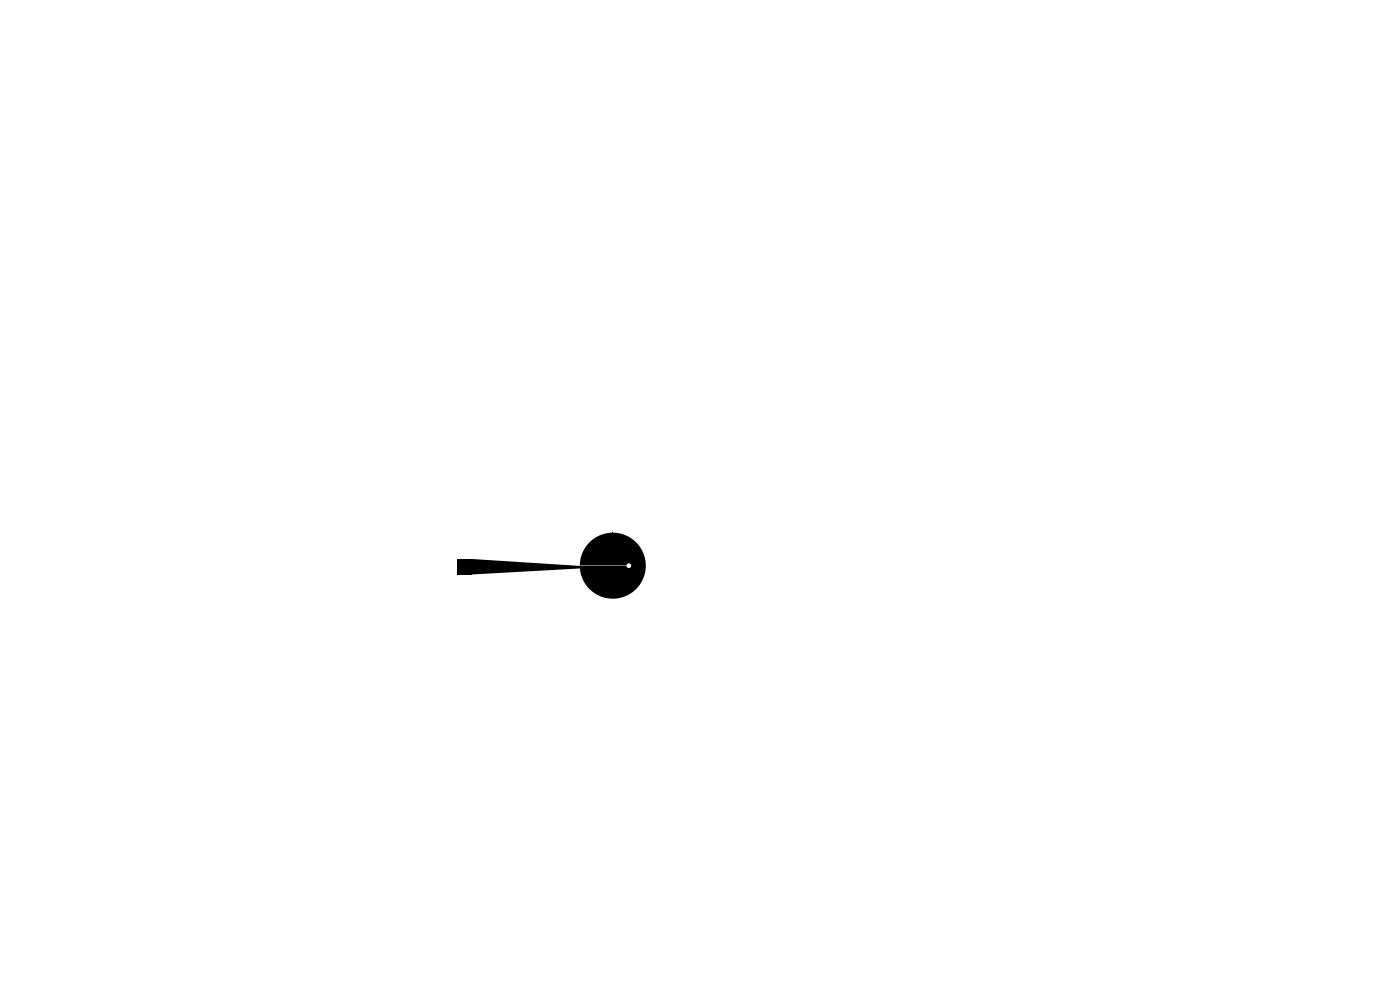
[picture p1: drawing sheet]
<svg xmlns="http://www.w3.org/2000/svg" width="297mm" height="210mm" viewBox="0 0 297 210" stroke-linecap="round" stroke-linejoin="round" font-family="sans-serif">
<path d="M96.9 118.6h3.2v3.3h-3.2zM100 118.6l23 1.5h9.9l.1 .3 .4 .1 .4-.1 .1-.4-.1-.4-.4-.1-.3 .1-.2 .3h-9.9a7 7 0 0 1 10.4-6 7 7 0 0 1 .4 12 7 7 0 0 1-10.8-5.3l-23 1.3z" fill="#000"/>
</svg>
